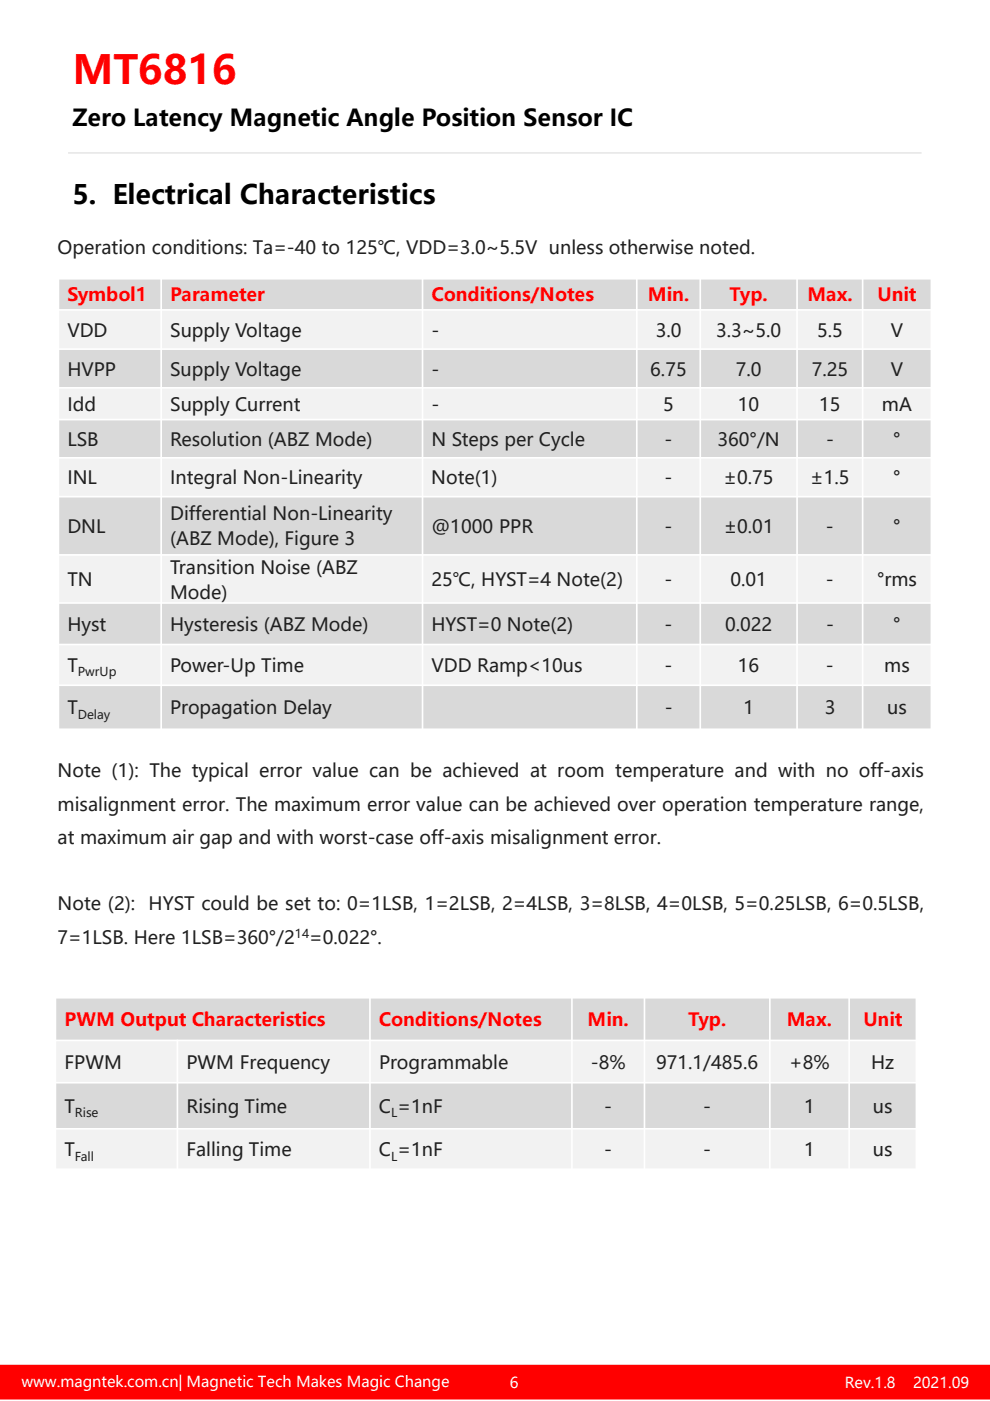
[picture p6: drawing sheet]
<svg xmlns="http://www.w3.org/2000/svg" width="210mm" height="297mm" viewBox="0 0 210 297" stroke-linecap="round" stroke-linejoin="round" font-family="sans-serif">
<defs><g id="words">
<text font-size="8.5" fill="#f00" x="15.3" y="17.8">MT6816</text>
<text font-size="5.7" x="15.4" y="43.2">5. Electrical Characteristics</text>
<text font-size="4.9" x="15.3" y="26.8">Zero Latency Magnetic Angle Position Sensor IC</text>
<g font-size="3.9" fill="#202020">
<text x="12.2" y="53.8">Operation conditions: Ta=-40 to 125℃, VDD=3.0~5.5V unless otherwise noted.</text>
<text x="14.3" y="71.4">VDD</text>
<text x="36.1" y="71.4">Supply Voltage</text>
<text x="91.5" y="71.4">-</text>
<text x="139.1" y="71.4">3.0</text>
<text x="151.9" y="71.4">3.3~5.0</text>
<text x="173.3" y="71.4">5.5</text>
<text x="189" y="71.4">V</text>
<text x="14.3" y="79.6">HVPP</text>
<text x="36.1" y="79.6">Supply Voltage</text>
<text x="91.5" y="79.6">-</text>
<text x="137.9" y="79.6">6.75</text>
<text x="156" y="79.6">7.0</text>
<text x="172.2" y="79.6">7.25</text>
<text x="188.9" y="79.6">V</text>
<text x="14.3" y="87.1">Idd</text>
<text x="36.1" y="87.1">Supply Current</text>
<text x="91.5" y="87.1">-</text>
<text x="140.6" y="87.1">5</text>
<text x="156.5" y="87.1">10</text>
<text x="173.7" y="87.1">15</text>
<text x="187.1" y="87.1">mA</text>
<text x="14.3" y="94.5">LSB</text>
<text x="36.1" y="94.5">Resolution (ABZ Mode)</text>
<text x="91.5" y="94.5">N Steps per Cycle</text>
<text x="141" y="94.5">-</text>
<text x="152.2" y="94.5">360°/N</text>
<text x="175.2" y="94.5">-</text>
<text x="189.5" y="94.5">°</text>
<text x="14.3" y="102.7">INL</text>
<text x="36.1" y="102.7">Integral Non-Linearity</text>
<text x="91.5" y="102.7">Note(1)</text>
<text x="140.9" y="102.7">-</text>
<text x="153.5" y="102.7">±0.75</text>
<text x="171.8" y="102.7">±1.5</text>
<text x="189.4" y="102.7">°</text>
<text x="14.3" y="113">DNL</text>
<text x="36.1" y="110.3">Differential Non-Linearity</text>
<text x="91.5" y="113">@1000 PPR</text>
<text x="141" y="113">-</text>
<text x="153.5" y="113">±0.01</text>
<text x="175.2" y="113">-</text>
<text x="189.5" y="113">°</text>
<text x="36.1" y="115.6">(ABZ Mode), Figure 3</text>
<text x="14.3" y="124.2">TN</text>
<text x="36.1" y="121.6">Transition Noise (ABZ</text>
<text x="91.5" y="124.2">25℃, HYST=4 Note(2)</text>
<text x="141" y="124.2">-</text>
<text x="154.9" y="124.2">0.01</text>
<text x="175.2" y="124.2">-</text>
<text x="186" y="124.2">°rms</text>
<text x="36.1" y="126.9">Mode)</text>
<text x="14.3" y="133.8">Hyst</text>
<text x="36.1" y="133.8">Hysteresis (ABZ Mode)</text>
<text x="91.5" y="133.8">HYST=0 Note(2)</text>
<text x="141" y="133.8">-</text>
<text x="153.8" y="133.8">0.022</text>
<text x="175.2" y="133.8">-</text>
<text x="189.5" y="133.8">°</text>
<text x="14.3" y="142.5">T</text>
<text x="36.1" y="142.5">Power-Up Time</text>
<text x="91.5" y="142.5">VDD Ramp&lt;10us</text>
<text x="141" y="142.5">-</text>
<text x="156.5" y="142.5">16</text>
<text x="175.2" y="142.5">-</text>
<text x="187.6" y="142.5">ms</text>
<text x="14.3" y="151.4">T</text>
<text x="36.1" y="151.4">Propagation Delay</text>
<text x="141" y="151.4">-</text>
<text x="157.7" y="151.4">1</text>
<text x="174.9" y="151.4">3</text>
<text x="188.2" y="151.4">us</text>
<text x="12.2" y="164.8">Note (1): The typical error value can be achieved at room temperature and with no off-axis</text>
<text x="12.2" y="171.9">misalignment error. The maximum error value can be achieved over operation temperature range,</text>
<text x="12.2" y="178.9">at maximum air gap and with worst-case off-axis misalignment error.</text>
<text x="12.2" y="193">Note (2):</text>
<text x="31.5" y="193">HYST could be set to: 0=1LSB, 1=2LSB, 2=4LSB, 3=8LSB, 4=0LSB, 5=0.25LSB, 6=0.5LSB,</text>
<text x="12.2" y="200.1">7=1LSB. Here 1LSB=360°/2</text>
<text x="65.6" y="200.1">=0.022°.</text>
<text x="13.7" y="226.6">FPWM</text>
<text x="39.6" y="226.6">PWM Frequency</text>
<text x="80.4" y="226.6">Programmable</text>
<text x="125.3" y="226.6">-8%</text>
<text x="139.1" y="226.6">971.1/485.6</text>
<text x="167.4" y="226.6">+8%</text>
<text x="184.8" y="226.6">Hz</text>
<text x="13.7" y="235.9">T</text>
<text x="39.5" y="235.9">Rising Time</text>
<text x="80.4" y="235.9">C =1nF</text>
<text x="128.2" y="235.9">-</text>
<text x="149.1" y="235.9">-</text>
<text x="170.5" y="235.9">1</text>
<text x="185.1" y="235.9">us</text>
<text x="13.7" y="245.1">T</text>
<text x="39.5" y="245.1">Falling Time</text>
<text x="80.4" y="245.1">C =1nF</text>
<text x="128.2" y="245.1">-</text>
<text x="149.1" y="245.1">-</text>
<text x="170.5" y="245.1">1</text>
<text x="185.1" y="245.1">us</text>
</g>
<g font-size="3.9" fill="#f00">
<text x="14.3" y="63.9">Symbol1</text>
<text x="36.1" y="63.9">Parameter</text>
<text x="91.5" y="63.9">Conditions/Notes</text>
<text x="137.4" y="63.9">Min.</text>
<text x="154.7" y="63.9">Typ.</text>
<text x="171.2" y="63.9">Max.</text>
<text x="186.1" y="63.9">Unit</text>
<text x="13.7" y="217.6">PWM Output Characteristics</text>
<text x="80.3" y="217.6">Conditions/Notes</text>
<text x="124.6" y="217.6">Min.</text>
<text x="145.9" y="217.6">Typ.</text>
<text x="166.9" y="217.6">Max.</text>
<text x="183.1" y="217.6">Unit</text>
</g>
<g font-size="3.2" fill="#fff">
<text x="4.5" y="294.2">www.magntek.com.cn| Magnetic Tech Makes Magic Change</text>
<text x="108.1" y="294.3">6</text>
<text x="179.2" y="294.3">Rev.1.8</text>
<text x="193.7" y="294.3">2021.09</text>
</g>
<g font-size="2.6" fill="#202020">
<text x="16.5" y="143.4">PwrUp</text>
<text x="16.5" y="152.4">Delay</text>
<text x="62.5" y="198.9">14</text>
<text x="15.9" y="236.9">Rise</text>
<text x="83" y="236.9">L</text>
<text x="15.9" y="246.1">Fall</text>
<text x="83" y="246.1">L</text>
</g>
</g></defs>
<path d="M0 289.5h209.9v7h-209.9z" fill="#f00"/>
<path d="M0 289.5h209.9v7h-209.9z" fill="none" stroke="#f00" stroke-width=".35"/>
<path d="M14.4 32.4h181.1" fill="none" stroke="#d8d8d8" stroke-width=".21"/>
<path d="M12.4 59.1h185.1v6.6h-185.1z" fill="#d9d9d9"/>
<path d="M12.4 65.7h185.1v8.3h-185.1z" fill="#f2f2f2"/>
<path d="M12.4 74h185.1v8.2h-185.1z" fill="#d9d9d9"/>
<path d="M12.4 82.2h185.1v6.8h-185.1z" fill="#f2f2f2"/>
<path d="M12.4 89h185.1v8.1h-185.1z" fill="#d9d9d9"/>
<path d="M12.4 97.1h185.1v8.2h-185.1z" fill="#f2f2f2"/>
<path d="M12.4 105.3h185.1v12.4h-185.1z" fill="#d9d9d9"/>
<path d="M12.4 117.7h185.1v10.1h-185.1z" fill="#f2f2f2"/>
<path d="M12.4 127.8h185.1v8.9h-185.1z" fill="#d9d9d9"/>
<path d="M12.4 136.7h185.1v8.6h-185.1z" fill="#f2f2f2"/>
<path d="M12.4 145.3h185.1v9.3h-185.1z" fill="#d9d9d9"/>
<g fill="none" stroke="#fff" stroke-width=".35">
<path d="M12.2 59.1h185.5M12.4 58.9v95.9M34.2 58.9v95.9M89.6 58.9v95.9M135.1 58.9v95.9M148.5 58.9v95.9M169.1 58.9v95.9M183 58.9v95.9M197.5 58.9v95.9M12.2 65.7h185.5M12.2 74h185.5M12.2 82.2h185.5"/>
<path d="M12.2 89h185.5M12.2 97.1h185.5M12.2 105.3h185.5M12.2 117.7h185.5M12.2 127.8h185.5M12.2 136.7h185.5M12.2 145.3h185.5M12.2 154.6h185.5"/>
</g>
<path d="M11.7 211.5h182.7v9.1h-182.7z" fill="#d9d9d9"/>
<path d="M11.7 220.6h182.7v9h-182.7z" fill="#f2f2f2"/>
<path d="M11.7 229.6h182.7v9.7h-182.7z" fill="#d9d9d9"/>
<path d="M11.7 239.3h182.7v8.6h-182.7z" fill="#f2f2f2"/>
<g fill="none" stroke="#fff" stroke-width=".35">
<path d="M11.6 211.5h183M11.7 211.4v36.7M78.5 211.4v36.7M121.3 211.4v36.7M136.7 211.4v36.7M163.3 211.4v36.7M180.1 211.4v36.7M194.4 211.4v36.7M11.6 220.6h183M11.6 229.6h183M11.6 239.3h183M37.6 220.4v27.7"/>
<path d="M11.6 247.9h183"/>
</g>
<use href="#words"/>
</svg>
